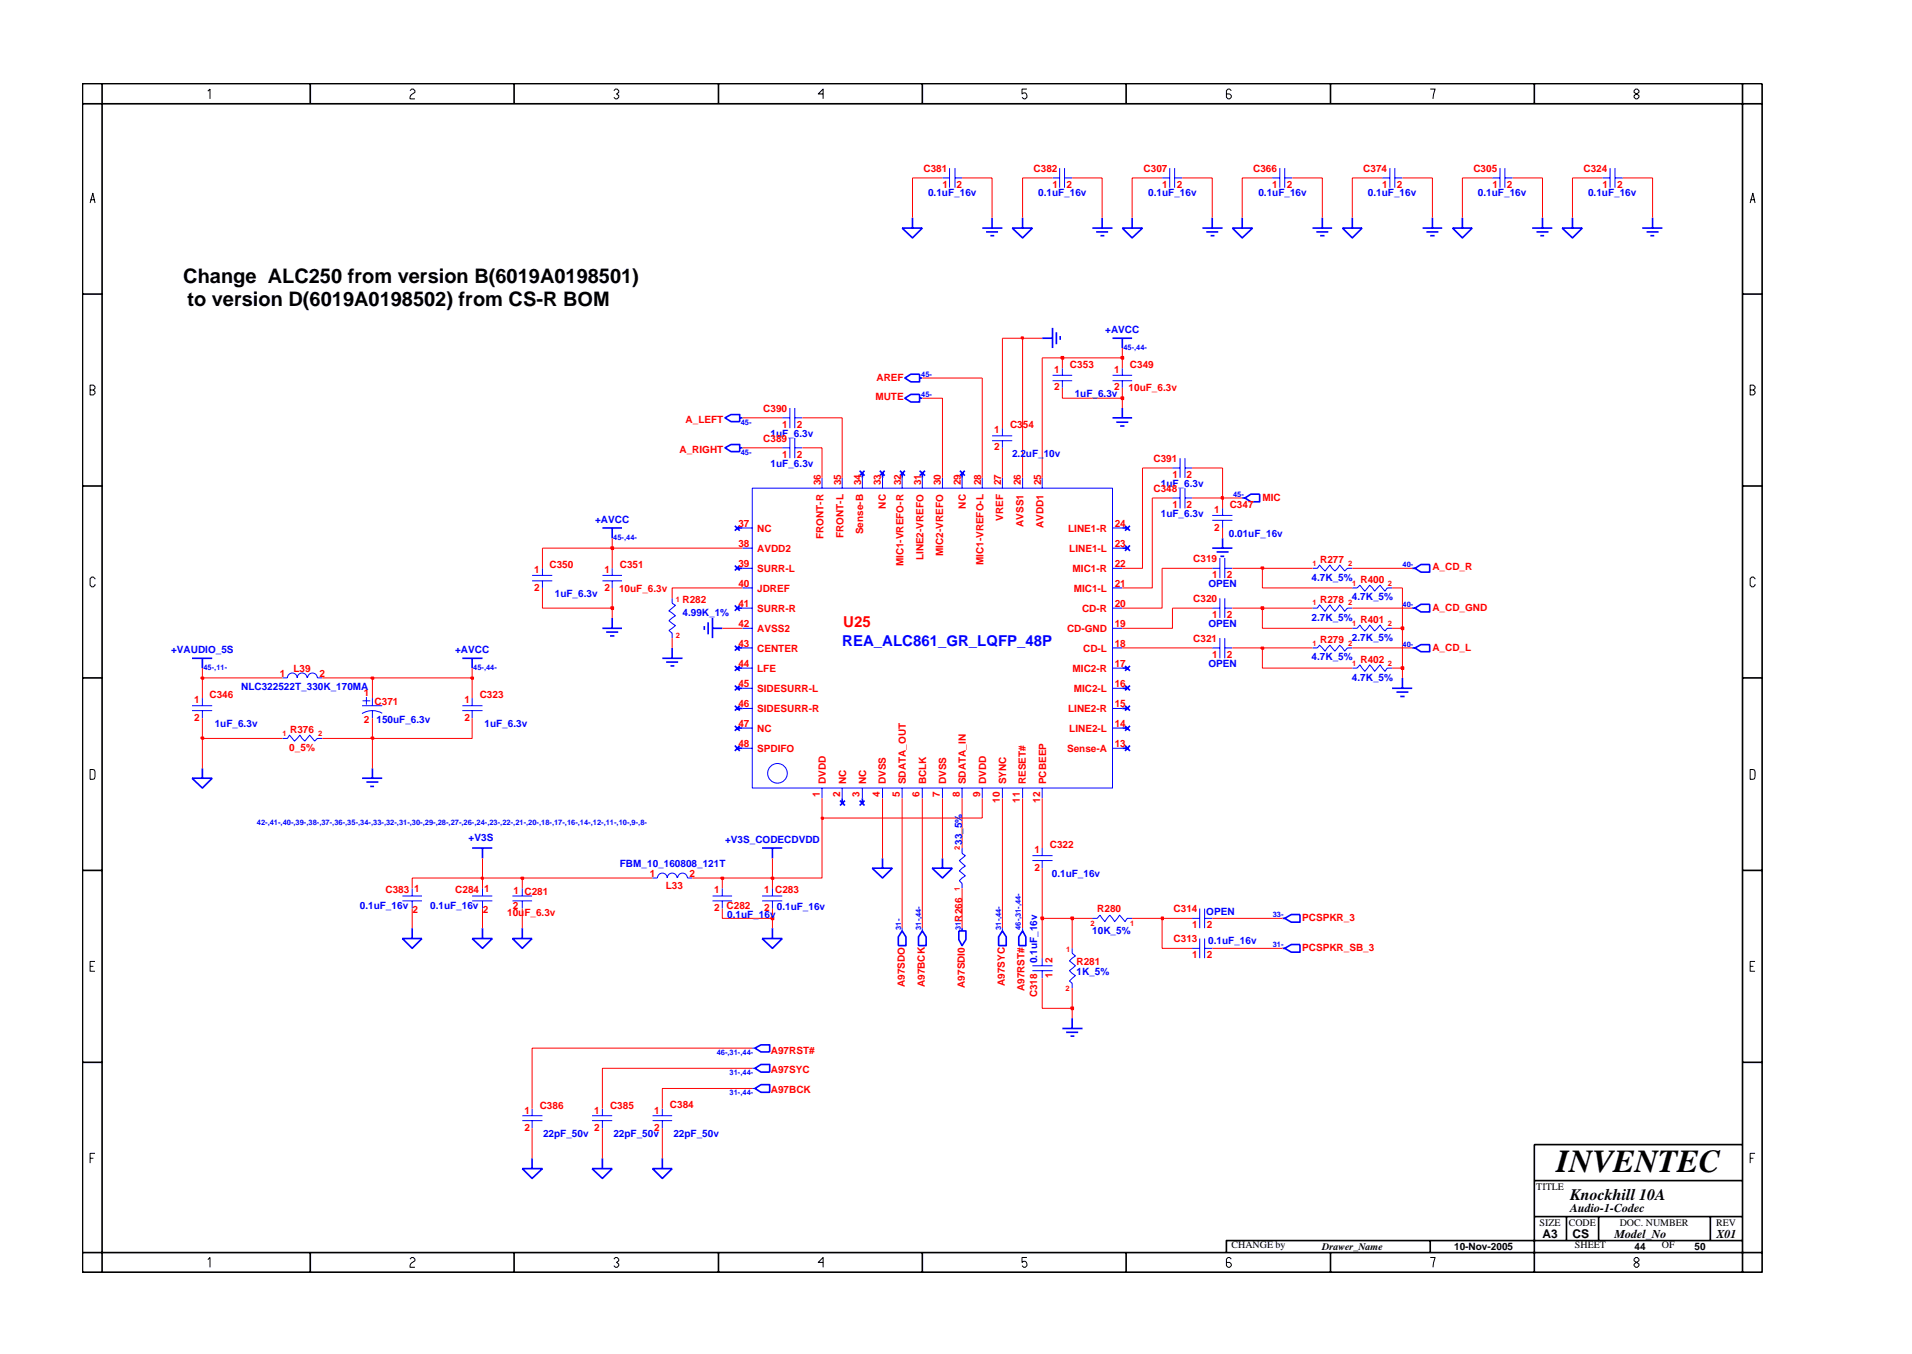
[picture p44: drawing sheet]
<svg xmlns="http://www.w3.org/2000/svg" width="297mm" height="210mm" viewBox="0 0 297 210" stroke-linecap="round" stroke-linejoin="round" font-family="sans-serif">
<defs><g id="words">
<text font-size="5" x="241.8" y="182">INVENTEC</text>
<g font-size="3.1">
<text x="28.5" y="43.9">Change ALC250 from version B(6019A0198501)</text>
<text x="29.1" y="47.5">to version D(6019A0198502) from CS-R BOM</text>
</g>
<text font-size="2.5" x="244" y="186.3">Knockhill 10A</text>
<text font-size="2.3" fill="#00f" x="130.8" y="100.3">REA_ALC861_GR_LQFP_48P</text>
<text font-size="2.3" fill="#f00" x="131" y="97.3">U25</text>
<g font-size="1.9">
<text x="244" y="188.2">Audio-1-Codec</text>
<text x="239.6" y="192.2">A3</text>
<text x="244.3" y="192.3">CS</text>
<text x="250.8" y="192.2">Model_No</text>
<text x="266.6" y="192.2">X01</text>
</g>
<g font-size="1.6" fill="#f00">
<text x="143.5" y="26.7">C381</text>
<text x="146.4" y="29.2">1</text>
<text x="148.6" y="29.2">2</text>
<text x="160.6" y="26.7">C382</text>
<text x="163.5" y="29.2">1</text>
<text x="165.7" y="29.2">2</text>
<text x="177.7" y="26.7">C307</text>
<text x="180.5" y="29.2">1</text>
<text x="182.8" y="29.2">2</text>
<text x="194.7" y="26.7">C366</text>
<text x="197.6" y="29.2">1</text>
<text x="199.9" y="29.2">2</text>
<text x="211.8" y="26.7">C374</text>
<text x="214.7" y="29.2">1</text>
<text x="217" y="29.2">2</text>
<text x="228.9" y="26.7">C305</text>
<text x="231.8" y="29.2">1</text>
<text x="234.1" y="29.2">2</text>
<text x="246" y="26.7">C324</text>
<text x="248.9" y="29.2">1</text>
<text x="251.2" y="29.2">2</text>
<text x="136.2" y="59.1">AREF</text>
<text x="163.8" y="57.9">1</text>
<text x="166.2" y="57.2">C353</text>
<text x="173.1" y="57.9">1</text>
<text x="175.5" y="57.2">C349</text>
<text x="106.5" y="65.7">A_LEFT</text>
<text x="118.6" y="63.9">C390</text>
<text x="136" y="62.2">MUTE</text>
<text x="163.8" y="60.6">2</text>
<text x="173.1" y="60.6">2</text>
<text x="175.3" y="60.7">10uF_6.3v</text>
<text x="105.6" y="70.4">A_RIGHT</text>
<text x="118.6" y="68.6">C389</text>
<text x="121.5" y="66.5">1</text>
<text x="121.5" y="71.1">1</text>
<text x="123.8" y="66.5">2</text>
<text x="123.8" y="71.1">2</text>
<text x="154.4" y="67.3">1</text>
<text x="154.4" y="69.9">2</text>
<text x="156.9" y="66.5">C354</text>
<text x="179.2" y="71.7">C391</text>
<text x="127.5" y="75.4" transform="rotate(-90 127.5 75.4)">36</text>
<text x="130.7" y="75.4" transform="rotate(-90 130.7 75.4)">35</text>
<text x="133.8" y="75.4" transform="rotate(-90 133.8 75.4)">34</text>
<text x="136.8" y="75.4" transform="rotate(-90 136.8 75.4)">33</text>
<text x="140" y="75.4" transform="rotate(-90 140 75.4)">32</text>
<text x="143.1" y="75.4" transform="rotate(-90 143.1 75.4)">31</text>
<text x="146.2" y="75.4" transform="rotate(-90 146.2 75.4)">30</text>
<text x="149.3" y="75.4" transform="rotate(-90 149.3 75.4)">29</text>
<text x="152.4" y="75.4" transform="rotate(-90 152.4 75.4)">28</text>
<text x="155.6" y="75.4" transform="rotate(-90 155.6 75.4)">27</text>
<text x="158.6" y="75.4" transform="rotate(-90 158.6 75.4)">26</text>
<text x="161.7" y="75.4" transform="rotate(-90 161.7 75.4)">25</text>
<text x="179.2" y="76.4">C348</text>
<text x="182.1" y="74.2">1</text>
<text x="184.3" y="74.2">2</text>
<text x="196.1" y="77.7">MIC</text>
<text x="114.7" y="81.8">37</text>
<text x="117.6" y="82.6">NC</text>
<text x="127.9" y="83.7" transform="rotate(-90 127.9 83.7)">FRONT-R</text>
<text x="131" y="83.6" transform="rotate(-90 131 83.6)">FRONT-L</text>
<text x="134.1" y="83" transform="rotate(-90 134.1 83)">Sense-B</text>
<text x="137.6" y="79" transform="rotate(-90 137.6 79)">NC</text>
<text x="150.1" y="79" transform="rotate(-90 150.1 79)">NC</text>
<text x="155.9" y="80.9" transform="rotate(-90 155.9 80.9)">VREF</text>
<text x="159" y="81.8" transform="rotate(-90 159 81.8)">AVSS1</text>
<text x="162.1" y="82" transform="rotate(-90 162.1 82)">AVDD1</text>
<text x="165.9" y="82.6">LINE1-R</text>
<text x="173.2" y="81.8">24</text>
<text x="182.1" y="78.9">1</text>
<text x="184.3" y="78.9">2</text>
<text x="188.6" y="79.7">1</text>
<text x="188.6" y="82.4">2</text>
<text x="191" y="78.9">C347</text>
<text x="83" y="89">1</text>
<text x="85.4" y="88.2">C350</text>
<text x="93.9" y="89">1</text>
<text x="96.3" y="88.2">C351</text>
<text x="114.7" y="84.9">38</text>
<text x="114.7" y="88">39</text>
<text x="117.6" y="85.7">AVDD2</text>
<text x="117.6" y="88.8">SURR-L</text>
<text x="140.4" y="88" transform="rotate(-90 140.4 88)">MIC1-VREFO-R</text>
<text x="143.5" y="87" transform="rotate(-90 143.5 87)">LINE2-VREFO</text>
<text x="146.5" y="86.3" transform="rotate(-90 146.5 86.3)">MIC2-VREFO</text>
<text x="152.8" y="87.8" transform="rotate(-90 152.8 87.8)">MIC1-VREFO-L</text>
<text x="166.1" y="85.7">LINE1-L</text>
<text x="166.6" y="88.8">MIC1-R</text>
<text x="173.2" y="84.9">23</text>
<text x="173.2" y="88">22</text>
<text x="185.4" y="87.2">C319</text>
<text x="188.3" y="89.8">1</text>
<text x="190.6" y="89.8">2</text>
<text x="205.1" y="87.4">R277</text>
<text x="222.5" y="88.6">A_CD_R</text>
<text x="83" y="91.7">2</text>
<text x="93.9" y="91.7">2</text>
<text x="96.2" y="91.9">10uF_6.3v</text>
<text x="106" y="93.7">R282</text>
<text x="114.7" y="91.1">40</text>
<text x="114.7" y="94.3">41</text>
<text x="117.6" y="91.9">JDREF</text>
<text x="117.6" y="95">SURR-R</text>
<text x="166.8" y="91.9">MIC1-L</text>
<text x="168.1" y="95">CD-R</text>
<text x="173.2" y="94.3">20</text>
<text x="173.2" y="91.1">21</text>
<text x="185.4" y="93.5">C320</text>
<text x="188.3" y="96">1</text>
<text x="190.6" y="96">2</text>
<text x="205.1" y="93.7">R278</text>
<text x="211.4" y="90.5">R400</text>
<text x="222.5" y="94.8">A_CD_GND</text>
<text x="114.7" y="97.3">42</text>
<text x="114.7" y="100.4">43</text>
<text x="117.6" y="98.1">AVSS2</text>
<text x="117.6" y="101.2">CENTER</text>
<text x="165.8" y="98.1">CD-GND</text>
<text x="168.3" y="101.2">CD-L</text>
<text x="173.2" y="97.3">19</text>
<text x="173.2" y="100.4">18</text>
<text x="185.4" y="99.7">C321</text>
<text x="205.1" y="99.8">R279</text>
<text x="211.4" y="96.8">R401</text>
<text x="222.5" y="101">A_CD_L</text>
<text x="43.5" y="105.1">1</text>
<text x="45.6" y="104.3">L39</text>
<text x="49.6" y="105.1">2</text>
<text x="114.7" y="106.7">45</text>
<text x="114.7" y="103.6">44</text>
<text x="117.6" y="107.5">SIDESURR-L</text>
<text x="117.6" y="104.3">LFE</text>
<text x="166.6" y="104.3">MIC2-R</text>
<text x="166.8" y="107.5">MIC2-L</text>
<text x="173.2" y="106.7">16</text>
<text x="173.2" y="103.6">17</text>
<text x="188.3" y="102.2">1</text>
<text x="190.6" y="102.2">2</text>
<text x="211.4" y="103">R402</text>
<text x="30.2" y="109.2">1</text>
<text x="30.2" y="111.9">2</text>
<text x="32.5" y="108.4">C346</text>
<text x="45.1" y="113.8">R376</text>
<text x="56.5" y="108.1">1</text>
<text x="56.5" y="112.3">2</text>
<text x="58.2" y="109.4">C371</text>
<text x="72.1" y="109.2">1</text>
<text x="72.1" y="111.9">2</text>
<text x="74.5" y="108.4">C323</text>
<text x="114.7" y="112.9">47</text>
<text x="114.7" y="109.8">46</text>
<text x="117.6" y="113.7">NC</text>
<text x="117.6" y="110.6">SIDESURR-R</text>
<text x="165.9" y="110.6">LINE2-R</text>
<text x="166.1" y="113.6">LINE2-L</text>
<text x="173.2" y="112.9">14</text>
<text x="173.2" y="109.8">15</text>
<text x="44.9" y="116.6">0_5%</text>
<text x="114.7" y="116">48</text>
<text x="117.6" y="116.8">SPDIFO</text>
<text x="165.8" y="116.8">Sense-A</text>
<text x="173.2" y="116">13</text>
<text x="127.4" y="123.8" transform="rotate(-90 127.4 123.8)">1</text>
<text x="128.3" y="121.8" transform="rotate(-90 128.3 121.8)">DVDD</text>
<text x="130.5" y="123.8" transform="rotate(-90 130.5 123.8)">2</text>
<text x="131.4" y="121.8" transform="rotate(-90 131.4 121.8)">NC</text>
<text x="133.5" y="123.8" transform="rotate(-90 133.5 123.8)">3</text>
<text x="134.6" y="121.8" transform="rotate(-90 134.6 121.8)">NC</text>
<text x="136.7" y="123.8" transform="rotate(-90 136.7 123.8)">4</text>
<text x="137.6" y="121.8" transform="rotate(-90 137.6 121.8)">DVSS</text>
<text x="139.8" y="123.8" transform="rotate(-90 139.8 123.8)">5</text>
<text x="140.7" y="121.8" transform="rotate(-90 140.7 121.8)">SDATA_OUT</text>
<text x="142.9" y="123.8" transform="rotate(-90 142.9 123.8)">6</text>
<text x="143.9" y="121.8" transform="rotate(-90 143.9 121.8)">BCLK</text>
<text x="146" y="123.8" transform="rotate(-90 146 123.8)">7</text>
<text x="147" y="121.8" transform="rotate(-90 147 121.8)">DVSS</text>
<text x="149.1" y="123.8" transform="rotate(-90 149.1 123.8)">8</text>
<text x="150.1" y="121.8" transform="rotate(-90 150.1 121.8)">SDATA_IN</text>
<text x="152.3" y="123.8" transform="rotate(-90 152.3 123.8)">9</text>
<text x="153.2" y="121.8" transform="rotate(-90 153.2 121.8)">DVDD</text>
<text x="155.3" y="124.7" transform="rotate(-90 155.3 124.7)">10</text>
<text x="156.3" y="121.8" transform="rotate(-90 156.3 121.8)">SYNC</text>
<text x="158.4" y="124.7" transform="rotate(-90 158.4 124.7)">11</text>
<text x="159.4" y="121.8" transform="rotate(-90 159.4 121.8)">RESET#</text>
<text x="161.6" y="124.7" transform="rotate(-90 161.6 124.7)">12</text>
<text x="162.5" y="121.8" transform="rotate(-90 162.5 121.8)">PCBEEP</text>
<text x="163.1" y="131.7">C322</text>
<text x="101" y="136.2">1</text>
<text x="107.1" y="136.2">2</text>
<text x="160.7" y="132.5">1</text>
<text x="160.7" y="135.2">2</text>
<text x="59.9" y="138.6">C383</text>
<text x="64.1" y="141.8">2</text>
<text x="64.4" y="138.5">1</text>
<text x="70.7" y="138.6">C284</text>
<text x="75" y="141.8">2</text>
<text x="75.2" y="138.5">1</text>
<text x="78.8" y="142.3">10uF_6.3v</text>
<text x="79.7" y="141.1">2</text>
<text x="79.8" y="138.9">1 C281</text>
<text x="103.4" y="138.1">L33</text>
<text x="110.9" y="138.7">1</text>
<text x="110.9" y="141.4">2</text>
<text x="112.9" y="141.2">C282</text>
<text x="118.7" y="138.7">1 C283</text>
<text x="118.7" y="141.4">2</text>
<text x="149.5" y="143.1" transform="rotate(-90 149.5 143.1)">R266</text>
<text x="170.5" y="141.6">R280</text>
<text x="182.3" y="141.7">C314</text>
<text x="202.3" y="143">PCSPKR_3</text>
<text x="163.5" y="149.5" transform="rotate(-90 163.5 149.5)">2</text>
<text x="167.2" y="149.8">R281</text>
<text x="182.3" y="146.3">C313</text>
<text x="185.2" y="144.1">1</text>
<text x="185.2" y="148.8">1</text>
<text x="187.5" y="144.1">2</text>
<text x="187.5" y="148.8">2</text>
<text x="202.3" y="147.7">PCSPKR_SB_3</text>
<text x="140.6" y="153.3" transform="rotate(-90 140.6 153.3)">A97SDO</text>
<text x="143.7" y="153.3" transform="rotate(-90 143.7 153.3)">A97BCK</text>
<text x="149.9" y="153.4" transform="rotate(-90 149.9 153.4)">A97SDI0</text>
<text x="156.1" y="153.1" transform="rotate(-90 156.1 153.1)">A97SYC</text>
<text x="159.2" y="153.9" transform="rotate(-90 159.2 153.9)">A97RST#</text>
<text x="161.1" y="154.9" transform="rotate(-90 161.1 154.9)">C318</text>
<text x="163.5" y="151.9" transform="rotate(-90 163.5 151.9)">1</text>
<text x="119.7" y="163.6">A97RST#</text>
<text x="119.7" y="166.6">A97SYC</text>
<text x="81.5" y="172.9">1</text>
<text x="83.8" y="172.1">C386</text>
<text x="92.3" y="172.9">1</text>
<text x="94.8" y="172.1">C385</text>
<text x="101.6" y="172.9">1</text>
<text x="104.1" y="172.1">C384</text>
<text x="119.7" y="169.8">A97BCK</text>
<text x="81.5" y="175.6">2</text>
<text x="92.3" y="175.6">2</text>
<text x="101.6" y="175.6">2</text>
</g>
<g font-size="1.6" fill="#00f">
<text x="144.2" y="30.5">0.1uF_16v</text>
<text x="161.3" y="30.5">0.1uF_16v</text>
<text x="178.4" y="30.5">0.1uF_16v</text>
<text x="195.5" y="30.5">0.1uF_16v</text>
<text x="212.5" y="30.5">0.1uF_16v</text>
<text x="229.6" y="30.5">0.1uF_16v</text>
<text x="246.7" y="30.5">0.1uF_16v</text>
<text x="171.7" y="51.7">+AVCC</text>
<text x="167" y="61.6">1uF_6.3v</text>
<text x="119.7" y="67.8">1uF_6.3v</text>
<text x="157.2" y="71">2.2uF_10v</text>
<text x="119.7" y="72.5">1uF_6.3v</text>
<text x="180.3" y="75.6">1uF_6.3v</text>
<text x="92.5" y="81.2">+AVCC</text>
<text x="180.3" y="80.3">1uF_6.3v</text>
<text x="190.9" y="83.4">0.01uF_16v</text>
<text x="86.2" y="92.7">1uF_6.3v</text>
<text x="106" y="95.6">4.99K_1%</text>
<text x="187.7" y="91.1">OPEN</text>
<text x="203.8" y="90.2">4.7K_5%</text>
<text x="210" y="93.2">4.7K_5%</text>
<text x="26.6" y="101.5">+VAUDIO_5S</text>
<text x="70.7" y="101.5">+AVCC</text>
<text x="187.7" y="97.3">OPEN</text>
<text x="203.8" y="96.4">2.7K_5%</text>
<text x="210" y="99.5">2.7K_5%</text>
<text x="37.5" y="107.2">NLC322522T_330K_170MA</text>
<text x="187.7" y="103.6">OPEN</text>
<text x="203.8" y="102.6">4.7K_5%</text>
<text x="210" y="105.7">4.7K_5%</text>
<text x="33.4" y="112.9">1uF_6.3v</text>
<text x="58.5" y="112.2">150uF_6.3v</text>
<text x="75.3" y="112.9">1uF_6.3v</text>
<text x="72.8" y="130.6">+V3S</text>
<text x="112.6" y="130.9">+V3S_CODECDVDD</text>
<text x="149.5" y="131.2" transform="rotate(-90 149.5 131.2)">33_5%</text>
<text x="96.3" y="134.6">FBM_10_160808_121T</text>
<text x="163.4" y="136.2">0.1uF_16v</text>
<text x="55.9" y="141.1">0.1uF_16v</text>
<text x="66.8" y="141.1">0.1uF_16v</text>
<text x="113" y="142.5">0.1uF_16v</text>
<text x="120.7" y="141.3">0.1uF_16v</text>
<text x="187.4" y="142">OPEN</text>
<text x="161.1" y="149.5" transform="rotate(-90 161.1 149.5)">0.1uF_16v</text>
<text x="169.7" y="145">10K_5%</text>
<text x="187.7" y="146.6">0.1uF_16v</text>
<text x="167.2" y="151.3">1K_5%</text>
<text x="84.4" y="176.6">22pF_50v</text>
<text x="95.3" y="176.6">22pF_50v</text>
<text x="104.6" y="176.6">22pF_50v</text>
</g>
<g font-size="1.6">
<text x="238.7" y="184.8">TITLE</text>
<text x="239.2" y="190.4">SIZE</text>
<text x="243.7" y="190.4">CODE</text>
<text x="251.6" y="190.4">DOC. NUMBER</text>
<text x="266.6" y="190.4">REV</text>
<text x="191.3" y="193.9">CHANGE by</text>
<text x="205.4" y="194.1">Drawer_Name</text>
<text x="225.9" y="194.1">10-Nov-2005</text>
<text x="244.7" y="193.9">SHEET</text>
<text x="253.9" y="194.1">44</text>
<text x="258.2" y="193.9">OF</text>
<text x="263.3" y="194.1">50</text>
</g>
<g font-size="1.2" fill="#00f">
<text x="143.1" y="58.5">45-</text>
<text x="174.5" y="54.3">45-,44-</text>
<text x="143.1" y="61.6">45-</text>
<text x="115.1" y="70.7">45-</text>
<text x="115.1" y="66">45-</text>
<text x="191.6" y="77.2">45-</text>
<text x="95.3" y="83.9">45-,44-</text>
<text x="217.9" y="88">40-</text>
<text x="217.9" y="94.3">40-</text>
<text x="217.9" y="100.4">40-</text>
<text x="31.6" y="104">45-,11-</text>
<text x="73.5" y="104">45-,44-</text>
<text x="39.9" y="128.2">42-,41-,40-,39-,38-,37-,36-,35-,34-,33-,32-,31-,30-,29-,28-,27-,26-,24-,23-,22-,21-,20-,18-,17-,16-,14-,12-,11-,10-,9-,8-</text>
<text x="197.7" y="142.4">33-</text>
<text x="140" y="144.4" transform="rotate(-90 140 144.4)">31-</text>
<text x="143.1" y="144.4" transform="rotate(-90 143.1 144.4)">31-,44-</text>
<text x="149.3" y="144.4" transform="rotate(-90 149.3 144.4)">31-</text>
<text x="155.6" y="144.4" transform="rotate(-90 155.6 144.4)">31-,44-</text>
<text x="158.6" y="144.4" transform="rotate(-90 158.6 144.4)">46-,31-,44-</text>
<text x="197.7" y="147.1">31-</text>
<text x="111.3" y="163.9">46-,31-,44-</text>
<text x="113.3" y="166.9">31-,44-</text>
<text x="113.3" y="170.1">31-,44-</text>
</g>
<g font-size="1.2" fill="#f00">
<text x="203.9" y="87.8">1</text>
<text x="209.4" y="87.8">2</text>
<text x="105" y="93.5">1</text>
<text x="203.9" y="94">1</text>
<text x="209.4" y="94">2</text>
<text x="210.1" y="91">1</text>
<text x="215.6" y="91">2</text>
<text x="105" y="99.1">2</text>
<text x="203.9" y="100.3">1</text>
<text x="209.4" y="100.3">2</text>
<text x="210.1" y="97.1">1</text>
<text x="215.6" y="97.1">2</text>
<text x="210.1" y="103.4">1</text>
<text x="215.6" y="103.4">2</text>
<text x="43.9" y="114.2">1</text>
<text x="49.4" y="114.2">2</text>
<text x="149.1" y="132" transform="rotate(-90 149.1 132)">2</text>
<text x="149.1" y="138.3" transform="rotate(-90 149.1 138.3)">1</text>
<text x="169.4" y="143.8">2</text>
<text x="175.6" y="143.8">1</text>
<text x="165.6" y="147.8">1</text>
<text x="165.6" y="153.9">2</text>
</g>
</g></defs>
<g fill="none" stroke="#00f" stroke-width=".25">
<path d="M140.2 35.4h3.1l-1.5 1.5zM141.8 33.8v1.6M152.6 35.4h3.1M153.2 36h1.9M153.9 36.6h.6M154.1 33.8v1.6M157.3 35.4h3.1l-1.5 1.5zM158.9 33.8v1.6M169.7 35.4h3.1M170.3 36h1.9M171 36.6h.6M171.2 33.8v1.6"/>
<path d="M174.4 35.4h3.1l-1.6 1.5zM175.9 33.8v1.6M186.8 35.4h3.1M187.4 36h1.9M188.1 36.6h.6M188.3 33.8v1.6M191.5 35.4h3.1l-1.6 1.5zM193 33.8v1.6M203.9 35.4h3.1M204.5 36h1.9M205.1 36.6h.7M205.4 33.8v1.6"/>
<path d="M208.6 35.4h3l-1.5 1.5zM210.1 33.8v1.6M221 35.4h3.1M221.6 36h1.9M222.2 36.6h.7M222.5 33.8v1.6M225.7 35.4h3l-1.5 1.5zM227.2 33.8v1.6M238 35.4h3.2M238.7 36h1.9M239.3 36.6h.6M239.6 33.8v1.6"/>
<path d="M242.7 35.4h3.1l-1.5 1.5zM244.3 33.8v1.6M255.1 35.4h3.2M255.8 36h1.9M256.4 36.6h.6M256.7 33.8v1.6M140.6 58.7l.9-.6h1.4v1.2h-1.4zM142.9 58.7h.4M161.9 52.5h1.6M163.5 50.9v3.1M164.1 51.6v1.9M164.7 52.2v.6"/>
<path d="M172.8 52.5h3.1M174.4 52.5v1.5M112.6 69.5l1-.5h1.3v1.1h-1.3zM112.6 64.9l1-.5h1.3v1.1h-1.3zM114.9 69.5h.4M114.9 64.9h.4M133.5 73.1l.8 .8M134 73.4v.8M134.3 73.1l-.8 .8M136.7 73.1l.7 .8M137.1 73.4v.8M137.4 73.1l-.7 .8"/>
<path d="M139.8 73.1l.8 .8M140.2 73.4v.8M140.6 61.8l.9-.6h1.4v1.2h-1.4zM140.6 73.1l-.8 .8M142.9 73.1l.8 .8M142.9 61.8h.4M143.3 73.4v.8M143.7 73.1l-.8 .8M149.1 73.1l.8 .8M149.5 73.4v.8M149.9 73.1l-.8 .8M172.8 64.9h3.1"/>
<path d="M173.4 65.6h1.9M174 66.2h.7M174.4 63.4v1.5M193 77.3h.4M193.4 77.3l.9-.6h1.4v1.2h-1.4zM93.6 82h3M93.6 97.6h3M94.2 98.2h1.8M94.8 98.7h.6M95.1 82v1.6M95.1 96v1.6M109.4 97.2v.6"/>
<path d="M110 96.6v1.9M110.7 97.6h1.5M110.7 96v3.1M114.2 94l.7 .9M114.2 87.8l.7 .8M114.2 81.6l.7 .8M114.5 88.3h.8M114.5 82h.8M114.5 94.4h.8M114.9 94l-.7 .9M114.9 87.8l-.7 .8M114.9 81.6l-.7 .8"/>
<path d="M174.4 85.1h.7M174.4 82h.7M174.8 84.7l.7 .8M174.8 81.6l.7 .8M175.5 84.7l-.7 .8M175.5 81.6l-.7 .8M188.3 85.1h3.2M189 85.7h1.9M189.6 86.4h.6M189.9 83.6v1.5M219.4 88.3h.4M219.4 94.4h.4"/>
<path d="M219.8 88.3l1-.6h1.3v1.1h-1.3zM219.8 94.4l1-.6h1.3v1.2h-1.3zM29.8 102.2h3.2M31.4 102.2v1.5M31.4 119.3v1.5M57.9 119.3v1.5M71.8 102.2h3.2M73.3 102.2v1.5M102.9 102.2h3.1M103.5 102.8h1.9M104.2 103.4h.6M104.4 100.6v1.6"/>
<path d="M114.2 115.8l.7 .8M114.2 100.3l.7 .7M114.2 103.4l.7 .8M114.2 109.6l.7 .7M114.2 106.5l.7 .7M114.2 112.7l.7 .8M114.5 116.2h.8M114.5 100.6h.8M114.5 103.7h.8M114.5 106.9h.8M114.5 110h.8M114.5 113.1h.8"/>
<path d="M114.9 115.8l-.7 .8M114.9 100.3l-.7 .7M114.9 103.4l-.7 .8M114.9 109.6l-.7 .7M114.9 106.5l-.7 .7M114.9 112.7l-.7 .8M174.4 116.2h.7M174.4 103.7h.7M174.4 106.9h.7M174.4 110h.7M174.4 113.1h.7M174.8 115.8l.7 .8"/>
<path d="M174.8 106.5l.7 .7M174.8 103.4l.7 .8M174.8 109.6l.7 .7M174.8 112.7l.7 .8M175.5 115.8l-.7 .8M175.5 106.5l-.7 .7M175.5 103.4l-.7 .8M175.5 109.6l-.7 .7M175.5 112.7l-.7 .8M216.3 106.9h3.1M216.9 107.5h1.9M217.5 108.1h.7"/>
<path d="M217.9 105.3v1.6M219.4 100.6h.4M219.8 100.6l1-.5h1.3v1.1h-1.3zM29.8 120.8h3.2l-1.6 1.6zM56.2 120.8h3.2M56.9 121.4h1.9M57.5 122.1h.6M73.3 131.7h3.2M75 131.7v1.6M118.4 131.7h3.1M120 131.7v1.6M130.5 124.3l.8 .8"/>
<path d="M130.8 124v.7M131.3 124.3l-.8 .8M133.5 124.3l.8 .8M134 124v.7M134.3 124.3l-.8 .8M135.5 134.8h3.1l-1.5 1.5zM137.1 133.3v1.5M144.8 134.8h3.1l-1.5 1.5zM146.4 133.3v1.5M62.5 145.7h3.1l-1.6 1.6zM64 144.1v1.6M73.3 145.7h3.2l-1.5 1.6z"/>
<path d="M75 144.1v1.6M79.6 145.7h3.1l-1.6 1.6zM81.1 144.1v1.6M118.4 145.7h3.1l-1.5 1.6zM120 144.1v1.6M140.2 144.6l.5 .9v1.3h-1.1v-1.3zM143.3 144.6l.6 .9v1.3h-1.2v-1.3zM149 144.6h1.1v1.3l-.6 .9-.5-.9zM149.5 144.1v.5M155.7 144.6l.6 .9v1.3h-1.2v-1.3zM158.9 144.6l.5 .9v1.3h-1.1v-1.3zM165 159.7h3.2"/>
<path d="M166.6 158.1v1.6M199.2 147.3h.4M199.2 142.6h.4M199.6 147.3l1-.6h1.4v1.2h-1.4zM199.6 142.6l1-.6h1.4v1.2h-1.4zM82.7 179.9v1.6M93.6 179.9v1.6M102.9 179.9v1.6M117.3 162.8l.9-.6h1.4v1.2h-1.4zM117.3 165.9l.9-.6h1.4v1.2h-1.4zM117.3 169l.9-.6h1.4v1.2h-1.4zM165.6 160.3h1.9"/>
<path d="M166.3 160.9h.6M81.1 181.5h3.2l-1.6 1.5zM92 181.5h3.1l-1.5 1.5zM101.4 181.5h3l-1.5 1.5z"/>
</g>
<g fill="none" stroke="#00f" stroke-width=".16">
<path d="M146.4 27.6h1.1M147.5 26.1v3.1M148.4 27.6h1.1M148.4 26.1v3.1M163.5 27.6h1.1M164.6 26.1v3.1M165.4 27.6h1.2M165.4 26.1v3.1M180.5 27.6h1.2M181.7 26.1v3.1M182.5 27.6h1.2M182.5 26.1v3.1"/>
<path d="M197.6 27.6h1.2M198.8 26.1v3.1M199.6 27.6h1.2M199.6 26.1v3.1M214.7 27.6h1.2M215.9 26.1v3.1M216.7 27.6h1.2M216.7 26.1v3.1M231.8 27.6h1.2M233 26.1v3.1M233.8 27.6h1.2M233.8 26.1v3.1"/>
<path d="M248.9 27.6h1.2M250.1 26.1v3.1M250.9 27.6h1.2M250.9 26.1v3.1M163.5 58.3h3.1M163.5 59.1h3.1M165 57.2v1.1M165 59.1v1.1M172.8 58.3h3.1M172.8 59.1h3.1M174.4 57.2v1.1M174.4 59.1v1.1"/>
<path d="M116.9 75.8h55.9v46.6h-55.9zM121.5 64.9h1.2M121.5 69.5h1.2M122.7 63.4v3.1M122.7 68v3.1M123.5 64.9h1.2M123.5 63.4v3.1M123.5 68v3.1M123.5 69.5h1.2M127.7 74.2v1.6M130.8 74.2v1.6M134 74.2v1.6"/>
<path d="M137.1 74.2v1.6M140.2 74.2v1.6M143.3 74.2v1.6M146.4 74.2v1.6M149.5 74.2v1.6M152.6 74.2v1.6M154.1 67.7h3.2M154.1 68.4h3.2M155.7 66.5v1.2M155.7 68.4v1.1M155.7 74.2v1.6M158.9 74.2v1.6"/>
<path d="M161.9 74.2v1.6M182.1 72.7h1.2M182.1 77.3h1.2M183.3 71.1v3.1M183.3 75.8v3.1M184.1 72.7h1.1M184.1 71.1v3.1M184.1 75.8v3.1M184.1 77.3h1.1M189.9 78.9v1.1M82.7 89.4h3.1M82.7 90.2h3.1"/>
<path d="M84.3 88.3v1.1M84.3 90.2v1.1M93.6 89.4h3M93.6 90.2h3M95.1 88.3v1.1M95.1 90.2v1.1M104.4 92.9v.8l.5 .3-1 .9 1 .7-1 .8 1 .7-1 .8 .5 .4v.8M115.3 97.6h1.6M115.3 88.3h1.6M115.3 94.4h1.6M115.3 91.3h1.6M115.3 85.1h1.6"/>
<path d="M115.3 82h1.6M172.8 97.6h1.6M172.8 88.3h1.6M172.8 94.4h1.6M172.8 91.3h1.6M172.8 85.1h1.6M172.8 82h1.6M188.3 88.3h1.2M188.3 94.4h1.2M188.3 80h3.2M188.3 80.8h3.2M189.5 86.6v3.2"/>
<path d="M189.5 92.9v3.1M189.5 99.1v3.1M189.9 80.8v1.2M190.3 88.3h1.2M190.3 94.4h1.2M190.3 86.6v3.2M190.3 92.9v3.1M190.3 99.1v3.1M203.9 88.3h.8l.3-.6 .9 1 .7-1 .8 1 .7-1 .8 1 .4-.4h.8M203.9 94.4h.8l.3-.5 .9 1 .7-1 .8 1 .7-1 .8 1 .4-.5h.8M210.1 97.6h.7l.5-.5 .7 .9 .8-.9 .8 .9 .8-.9 .8 .9 .3-.4h.8M210.1 91.3h.7l.5-.4 .7 .9 .8-.9 .8 .9 .8-.9 .8 .9 .3-.5h.8"/>
<path d="M29.8 109.6h3.2M29.8 110.3h3.2M31.4 108.4v1.2M31.4 110.3v1.2M43.9 105.3h.7a.76 .76 0 0 1 .8-.8 .76 .76 0 0 1 .8 .8 .76 .76 0 0 1 .7-.8 .76 .76 0 0 1 .8 .8M43.9 114.7h.7l.4-.5 .7 .9 .9-.9 .8 .9 .7-.9 .8 .9 .4-.4h.8M47.8 105.3a.76 .76 0 0 1 .7-.8 .76 .76 0 0 1 .8 .8h.8M56.2 109.6h3.2M56.3 108.8h1.2M56.9 108.2v1.2M57.9 108.4v1.2M57.9 110.3v1.2"/>
<path d="M59.4 110.8a3 3 0 0 0-3.2 0M71.8 109.6h3.2M71.8 110.3h3.2M73.3 108.4v1.2M73.3 110.3v1.2M115.3 100.6h1.6M115.3 103.7h1.6M115.3 106.9h1.6M115.3 116.2h1.6M115.3 110h1.6M115.3 113.1h1.6M172.8 100.6h1.6"/>
<path d="M172.8 103.7h1.6M172.8 106.9h1.6M172.8 116.2h1.6M172.8 110h1.6M172.8 113.1h1.6M188.3 100.6h1.2M190.3 100.6h1.2M203.9 100.6h.8l.3-.4 .9 .9 .7-.9 .8 .9 .7-.9 .8 .9 .4-.5h.8M210.1 103.7h.7l.5-.5 .7 1.1 .8-1.1 .8 1.1 .8-1.1 .8 1.1 .3-.6h.8M62.5 139.1h3.1M62.5 139.9h3.1M64 138v1.1"/>
<path d="M64 139.9v1.2M73.3 139.1h3.2M73.3 139.9h3.2M75 138v1.1M75 139.9v1.2M79.6 139.1h3.1M79.6 139.9h3.1M81.1 138v1.1M81.1 139.9v1.2M101.4 136.3h.7a.76 .76 0 0 1 .8-.7 .76 .76 0 0 1 .8 .7 .76 .76 0 0 1 .7-.7 .76 .76 0 0 1 .8 .7M105.3 136.3a.76 .76 0 0 1 .7-.7 .76 .76 0 0 1 .8 .7h.8M110.7 139.1h3"/>
<path d="M110.7 139.9h3M112.2 138v1.1M112.2 139.9v1.2M118.4 139.1h3.1M118.4 139.9h3.1M120 138v1.1M120 139.9v1.2M127.7 122.4v1.6M130.8 122.4v1.6M134 122.4v1.6M137.1 122.4v1.6M140.2 122.4v1.6"/>
<path d="M143.3 122.4v1.6M146.4 122.4v1.6M149.5 131.7v.8l.5 .4-1 .7 1 .9-1 .7 1 .8-1 .8 .5 .4v.8M149.5 122.4v1.6M152.6 122.4v1.6M155.7 122.4v1.6M158.9 122.4v1.6M160.4 132.9h3.1M160.4 133.6h3.1M161.9 122.4v1.6M161.9 131.7v1.2M161.9 133.6v1.2"/>
<path d="M140.2 144.1v.5M143.3 144.1v.5M155.7 144.1v.5M158.9 144.1v.5M160.4 150.7h3.1M160.4 150h3.1M161.9 148.8v1.2M161.9 150.7v1.2M166.6 147.3v.7l.5 .4-1 .8 1 .8-1 .7 1 .8-1 .8 .5 .4v.7M169.7 142.6h.8l.4-.5 .7 1 .8-1 .8 1 .7-1 .9 1 .3-.5h.8M185.2 142.6h1.2M185.2 147.3h1.2"/>
<path d="M186.4 141.1v3M186.4 145.7v3.1M187.1 142.6h1.2M187.1 141.1v3M187.1 145.7v3.1M187.1 147.3h1.2M81.1 173.3h3.2M81.1 174h3.2M82.7 172.2v1.1M82.7 174v1.2M92 173.3h3.1M92 174h3.1"/>
<path d="M93.6 172.2v1.1M93.6 174v1.2M101.4 173.3h3M101.4 174h3M102.9 172.2v1.1M102.9 174v1.2M116.9 162.8h.4M116.9 165.9h.4M116.9 169h.4"/>
<circle cx="120.8" cy="120.1" r="1.52"/>
</g>
<path d="M161.9 151.9v4.7h4.7v1.5M82.7 175.2v4.7M93.6 175.2v4.7M102.9 175.2v4.7M116.9 169h-14v3.2M116.9 162.8h-34.2v9.4M116.9 165.9h-23.3v6.3" fill="none" stroke="#f00" stroke-width=".16"/>
<path d="M166.4 156.4h.3v.3h-.3z" fill="#8e2323"/>
<path d="M166.4 156.4h.3v.3h-.3z" fill="none" stroke="#f00" stroke-width=".25"/>
<g fill="none" stroke="#f00" stroke-width=".16">
<path d="M140.2 124v20.1M143.3 124v20.1M149.5 138v6.1M155.7 124v20.1M158.9 124v20.1M64 141.1v3M75 141.1v3M81.1 141.1v3M112.2 141.1v1.5h7.8v1.5M161.9 142.6v6.2M166.6 142.6v4.7M166.6 153.4v3.2"/>
<path d="M180.5 142.6v4.7h4.7M188.3 147.3h10.9"/>
</g>
<path d="M119.8 142.4h.4v.4h-.4z" fill="#8e2323"/>
<path d="M119.8 142.4h.4v.4h-.4z" fill="none" stroke="#f00" stroke-width=".25"/>
<path d="M120 141.1v1.5" fill="none" stroke="#f00" stroke-width=".16"/>
<path d="M161.7 142.4h.4v.4h-.4z" fill="#8e2323"/>
<path d="M161.7 142.4h.4v.4h-.4z" fill="none" stroke="#f00" stroke-width=".25"/>
<path d="M161.9 134.8v7.8h4.7" fill="none" stroke="#f00" stroke-width=".16"/>
<path d="M166.4 142.4h.3v.4h-.3z" fill="#8e2323"/>
<path d="M166.4 142.4h.3v.4h-.3z" fill="none" stroke="#f00" stroke-width=".25"/>
<path d="M166.6 142.6h3.1M175.9 142.6h4.6" fill="none" stroke="#f00" stroke-width=".16"/>
<path d="M180.5 142.4h.2v.4h-.2z" fill="#8e2323"/>
<path d="M180.5 142.4h.2v.4h-.2z" fill="none" stroke="#f00" stroke-width=".25"/>
<path d="M64 138v-1.7h11v1.7M81.1 136.3v1.7M112.2 136.3v1.7M120 136.3v1.7M180.5 142.6h4.7M188.3 142.6h10.9" fill="none" stroke="#f00" stroke-width=".16"/>
<path d="M74.8 136.3h.2v.2h-.2z" fill="#8e2323"/>
<path d="M74.8 136.3h.2v.2h-.2z" fill="none" stroke="#f00" stroke-width=".25"/>
<path d="M75 133.3v3h6.1" fill="none" stroke="#f00" stroke-width=".16"/>
<path d="M81 136.3h.3v.2h-.3z" fill="#8e2323"/>
<path d="M81 136.3h.3v.2h-.3z" fill="none" stroke="#f00" stroke-width=".25"/>
<path d="M81.1 136.3h20.3M107.6 136.3h4.6" fill="none" stroke="#f00" stroke-width=".16"/>
<path d="M112 136.3h.4v.2h-.4z" fill="#8e2323"/>
<path d="M112 136.3h.4v.2h-.4z" fill="none" stroke="#f00" stroke-width=".25"/>
<path d="M112.2 136.3h7.8" fill="none" stroke="#f00" stroke-width=".16"/>
<path d="M119.8 136.3h.4v.2h-.4z" fill="#8e2323"/>
<path d="M119.8 136.3h.4v.2h-.4z" fill="none" stroke="#f00" stroke-width=".25"/>
<path d="M127.7 127v9.3h-7.7v-3M137.1 124v9.3M146.4 124v9.3M149.5 124v7.7M161.9 124v7.7" fill="none" stroke="#f00" stroke-width=".16"/>
<path d="M127.6 126.9h.3v.3h-.3z" fill="#8e2323"/>
<path d="M127.6 126.9h.3v.3h-.3z" fill="none" stroke="#f00" stroke-width=".25"/>
<path d="M31.4 114.7v4.6M57.9 114.7v4.6M127.7 124v3h24.9v-3" fill="none" stroke="#f00" stroke-width=".16"/>
<path d="M31.3 114.5h.3v.3h-.3z" fill="#8e2323"/>
<path d="M31.3 114.5h.3v.3h-.3z" fill="none" stroke="#f00" stroke-width=".25"/>
<path d="M31.4 111.5v3.2h12.5M50.1 114.7h7.8" fill="none" stroke="#f00" stroke-width=".16"/>
<path d="M57.7 114.5h.3v.3h-.3z" fill="#8e2323"/>
<path d="M57.7 114.5h.3v.3h-.3z" fill="none" stroke="#f00" stroke-width=".25"/>
<path d="M31.4 105.3v3.1M57.9 111.5v3.2h15.4v-3.2M57.9 105.3v3.1M73.3 105.3v3.1" fill="none" stroke="#f00" stroke-width=".16"/>
<path d="M31.3 105.2h.3v.2h-.3z" fill="#8e2323"/>
<path d="M31.3 105.2h.3v.2h-.3z" fill="none" stroke="#f00" stroke-width=".25"/>
<path d="M31.4 103.7v1.6h12.5M50.1 105.3h7.8" fill="none" stroke="#f00" stroke-width=".16"/>
<path d="M57.7 105.2h.3v.2h-.3z" fill="#8e2323"/>
<path d="M57.7 105.2h.3v.2h-.3z" fill="none" stroke="#f00" stroke-width=".25"/>
<path d="M57.9 105.3h15.4" fill="none" stroke="#f00" stroke-width=".16"/>
<path d="M73.2 105.2h.3v.2h-.3z" fill="#8e2323"/>
<path d="M73.2 105.2h.3v.2h-.3z" fill="none" stroke="#f00" stroke-width=".25"/>
<path d="M73.3 103.7v1.6M196.1 100.6v3.1h14M216.3 103.7h1.6v1.6" fill="none" stroke="#f00" stroke-width=".16"/>
<path d="M217.7 103.6h.3v.3h-.3z" fill="#8e2323"/>
<path d="M217.7 103.6h.3v.3h-.3z" fill="none" stroke="#f00" stroke-width=".25"/>
<path d="M104.4 99.1v1.5M217.9 97.6v6.1M174.4 100.6h13.9M191.5 100.6h4.6" fill="none" stroke="#f00" stroke-width=".16"/>
<path d="M195.9 100.5h.4v.3h-.4z" fill="#8e2323"/>
<path d="M195.9 100.5h.4v.3h-.4z" fill="none" stroke="#f00" stroke-width=".25"/>
<path d="M112.2 97.6h3.1M182.1 94.4v3.2h-7.7M196.1 94.4v3.2h14M216.3 97.6h1.6M196.1 100.6h7.8M210.1 100.6h9.3" fill="none" stroke="#f00" stroke-width=".16"/>
<path d="M217.7 97.4h.3v.3h-.3z" fill="#8e2323"/>
<path d="M217.7 97.4h.3v.3h-.3z" fill="none" stroke="#f00" stroke-width=".25"/>
<path d="M84.3 91.3v3.1h10.8v1.6M217.9 91.3v6.3" fill="none" stroke="#f00" stroke-width=".16"/>
<path d="M94.9 94.3h.4v.3h-.4z" fill="#8e2323"/>
<path d="M94.9 94.3h.4v.3h-.4z" fill="none" stroke="#f00" stroke-width=".25"/>
<path d="M95.1 91.3v3.1M180.5 88.3v6.1h-6.1M182.1 94.4h6.2M191.5 94.4h4.6" fill="none" stroke="#f00" stroke-width=".16"/>
<path d="M195.9 94.3h.4v.3h-.4z" fill="#8e2323"/>
<path d="M195.9 94.3h.4v.3h-.4z" fill="none" stroke="#f00" stroke-width=".25"/>
<path d="M177.5 72.7v15.6h-3.1M179 77.3v14h-4.6M84.3 85.1v3.2M95.1 85.1v3.2M115.3 91.3h-10.9v1.6M180.5 88.3h7.8M191.5 88.3h4.6v3h14M196.1 94.4h7.8M210.1 94.4h9.3M216.3 91.3h1.6" fill="none" stroke="#f00" stroke-width=".16"/>
<path d="M195.9 88.1h.4v.2h-.4z" fill="#8e2323"/>
<path d="M195.9 88.1h.4v.2h-.4z" fill="none" stroke="#f00" stroke-width=".25"/>
<path d="M84.3 85.1h10.8M196.1 88.3h7.8M210.1 88.3h9.3" fill="none" stroke="#f00" stroke-width=".16"/>
<path d="M94.9 84.9h.4v.4h-.4z" fill="#8e2323"/>
<path d="M94.9 84.9h.4v.4h-.4z" fill="none" stroke="#f00" stroke-width=".25"/>
<path d="M179 77.3h3.1M185.2 77.3h4.7v1.6M95.1 83.6v1.5h20.2M189.9 82v1.6" fill="none" stroke="#f00" stroke-width=".16"/>
<path d="M189.8 77.2h.2v.3h-.2z" fill="#8e2323"/>
<path d="M189.8 77.2h.2v.3h-.2z" fill="none" stroke="#f00" stroke-width=".25"/>
<g fill="none" stroke="#f00" stroke-width=".16">
<path d="M152.6 58.7v15.5M155.7 52.5v14M158.9 52.5v21.7M161.9 55.6v18.6M115.3 69.5h6.2M115.3 64.9h6.2M124.7 69.5h3v4.7M124.7 64.9h6.1v9.3M143.3 61.8h3.1v12.4M155.7 69.5v4.7M165 60.2v1.6h9.4v1.6M177.5 72.7h4.6"/>
<path d="M185.2 72.7h4.7v4.6h3.1"/>
</g>
<path d="M174.2 61.7h.3v.3h-.3z" fill="#8e2323"/>
<path d="M174.2 61.7h.3v.3h-.3z" fill="none" stroke="#f00" stroke-width=".25"/>
<path d="M143.3 58.7h9.3M161.9 55.6h3.1v1.6M174.4 55.6v1.6M174.4 60.2v1.6" fill="none" stroke="#f00" stroke-width=".16"/>
<path d="M164.9 55.4h.3v.3h-.3z" fill="#8e2323"/>
<path d="M164.9 55.4h.3v.3h-.3z" fill="none" stroke="#f00" stroke-width=".25"/>
<path d="M165 55.6h9.4" fill="none" stroke="#f00" stroke-width=".16"/>
<path d="M174.2 55.4h.3v.3h-.3z" fill="#8e2323"/>
<path d="M174.2 55.4h.3v.3h-.3z" fill="none" stroke="#f00" stroke-width=".25"/>
<path d="M155.7 52.5h3.2M174.4 54v1.6" fill="none" stroke="#f00" stroke-width=".16"/>
<path d="M158.7 52.4h.2v.2h-.2z" fill="#8e2323"/>
<path d="M158.7 52.4h.2v.2h-.2z" fill="none" stroke="#f00" stroke-width=".25"/>
<g fill="none" stroke="#f00" stroke-width=".16">
<path d="M146.4 27.6h-4.6v6.2M149.5 27.6h4.6v6.2M163.5 27.6h-4.6v6.2M166.6 27.6h4.6v6.2M180.5 27.6h-4.6v6.2M183.7 27.6h4.6v6.2M197.6 27.6h-4.6v6.2M200.8 27.6h4.6v6.2M214.7 27.6h-4.6v6.2M217.9 27.6h4.6v6.2M231.8 27.6h-4.6v6.2M235 27.6h4.6v6.2"/>
<path d="M248.9 27.6h-4.6v6.2M252.1 27.6h4.6v6.2M158.9 52.5h3"/>
</g>
<g fill="none" stroke="#000" stroke-width=".25">
<path d="M12.8 13h261v184.6h-261zM12.8 16.1h261M15.9 13v184.6M48.2 13v3.1M79.9 13v3.1M111.6 13v3.1M143.3 13v3.1M174.9 13v3.1M206.7 13v3.1M238.4 13v3.1M270.7 13v184.6M12.8 45.7h3.1"/>
<path d="M270.7 45.7h3.1M12.8 75.5h3.1M270.7 75.5h3.1M12.8 105.3h3.1M270.7 105.3h3.1M12.8 135.2h3.1M270.7 135.2h3.1M12.8 165h3.1M270.7 165h3.1M270.7 177.7h-32.3v19.9M12.8 194.5h261M48.2 194.5v3.1"/>
<path d="M79.9 194.5v3.1M111.6 194.5v3.1M143.3 194.5v3.1M174.9 194.5v3.1M206.7 194.5v3.1M222.2 192.6v1.9M238.4 183.3h32.3M238.4 188.9h32.3M243.4 188.9v3.7M248.4 188.9v3.7M265.7 188.9v3.7M270.7 192.6h-80.2v1.9"/>
</g>
<g fill="none" stroke="#000" stroke-width=".16">
<path d="M32.3 14.2l.3-.4v1.6M63.7 14.1l.3-.3h.2l.3 .3v.2l-.5 .4-.3 .4v.3h.8M95.4 14.1l.2-.3h.3l.2 .3v.2l-.3 .3 .3 .2v.3l-.2 .3h-.3l-.2-.3M127.9 14.6h-.8l.8-.8v1.6M159.5 13.8h-.7v.8l.2-.2a.5 .5 0 0 1 .5 .7l-.2 .3h-.3l-.2-.3M191.3 14.1l-.3-.3h-.2l-.3 .3v1l.3 .3h.2l.3-.3v-.3l-.3-.2h-.5M222.2 13.8h.8l-.4 1.6M253.9 14.1l.2-.3h.3l.2 .3v.2l-.7 .5v.3l.2 .3h.3l.2-.3v-.3l-.7-.5zM14 31.5l.4-1.5 .4 1.5M14.1 31h.6M271.9 31.5l.4-1.5 .4 1.5M272 31h.6"/>
<path d="M271.9 59.8h.5l.3 .3v.2l-.3 .3 .3 .2v.3l-.3 .2h-.5zM14 60.6h.5l.3-.3v-.2l-.3-.3h-.5v1.5h.5l.3-.2v-.3l-.3-.2M271.9 60.6h.5M14.8 89.9l-.3-.3h-.2l-.3 .3v1l.3 .2h.2l.3-.2v-.2M272.7 89.9l-.3-.3h-.3l-.2 .3v1l.2 .2h.3l.3-.2v-.2M14 119.5l.7 .1 .1 .2-.1 1.1-.7 .1zM271.9 119.5l.7 .1 .1 .2-.1 1.1-.7 .1zM14 150.1h.5M14.8 149.3h-.8v1.5h.8M271.9 150.1h.5M272.7 149.3h-.8v1.5h.8M14 179.9h.5"/>
<path d="M14.8 179.1h-.8v1.5M271.9 179.9h.5M272.7 179.1h-.8v1.5M32.3 195.6l.3-.3v1.5M63.7 195.5l.3-.2h.2l.3 .2v.3l-.7 .5-.1 .2v.3h.8M95.4 195.5l.2-.2h.3l.2 .2v.3l-.3 .2 .3 .3v.2l-.2 .3h-.3l-.2-.3M127.9 196h-.8l.8-.7v1.5M159.5 195.3h-.7v.7l.2-.1a.5 .5 0 0 1 .5 .6l-.2 .3h-.3l-.2-.3M191.3 195.5l-.3-.2h-.2l-.3 .2v1l.3 .3h.2l.3-.3v-.2l-.3-.3h-.5M222.2 195.3h.8l-.4 1.5M254.1 195.3l-.2 .2v.3l.7 .5v.2l-.2 .3h-.3l-.2-.3v-.2l.7-.5v-.3l-.2-.2z"/>
</g>
<use href="#words"/>
</svg>
